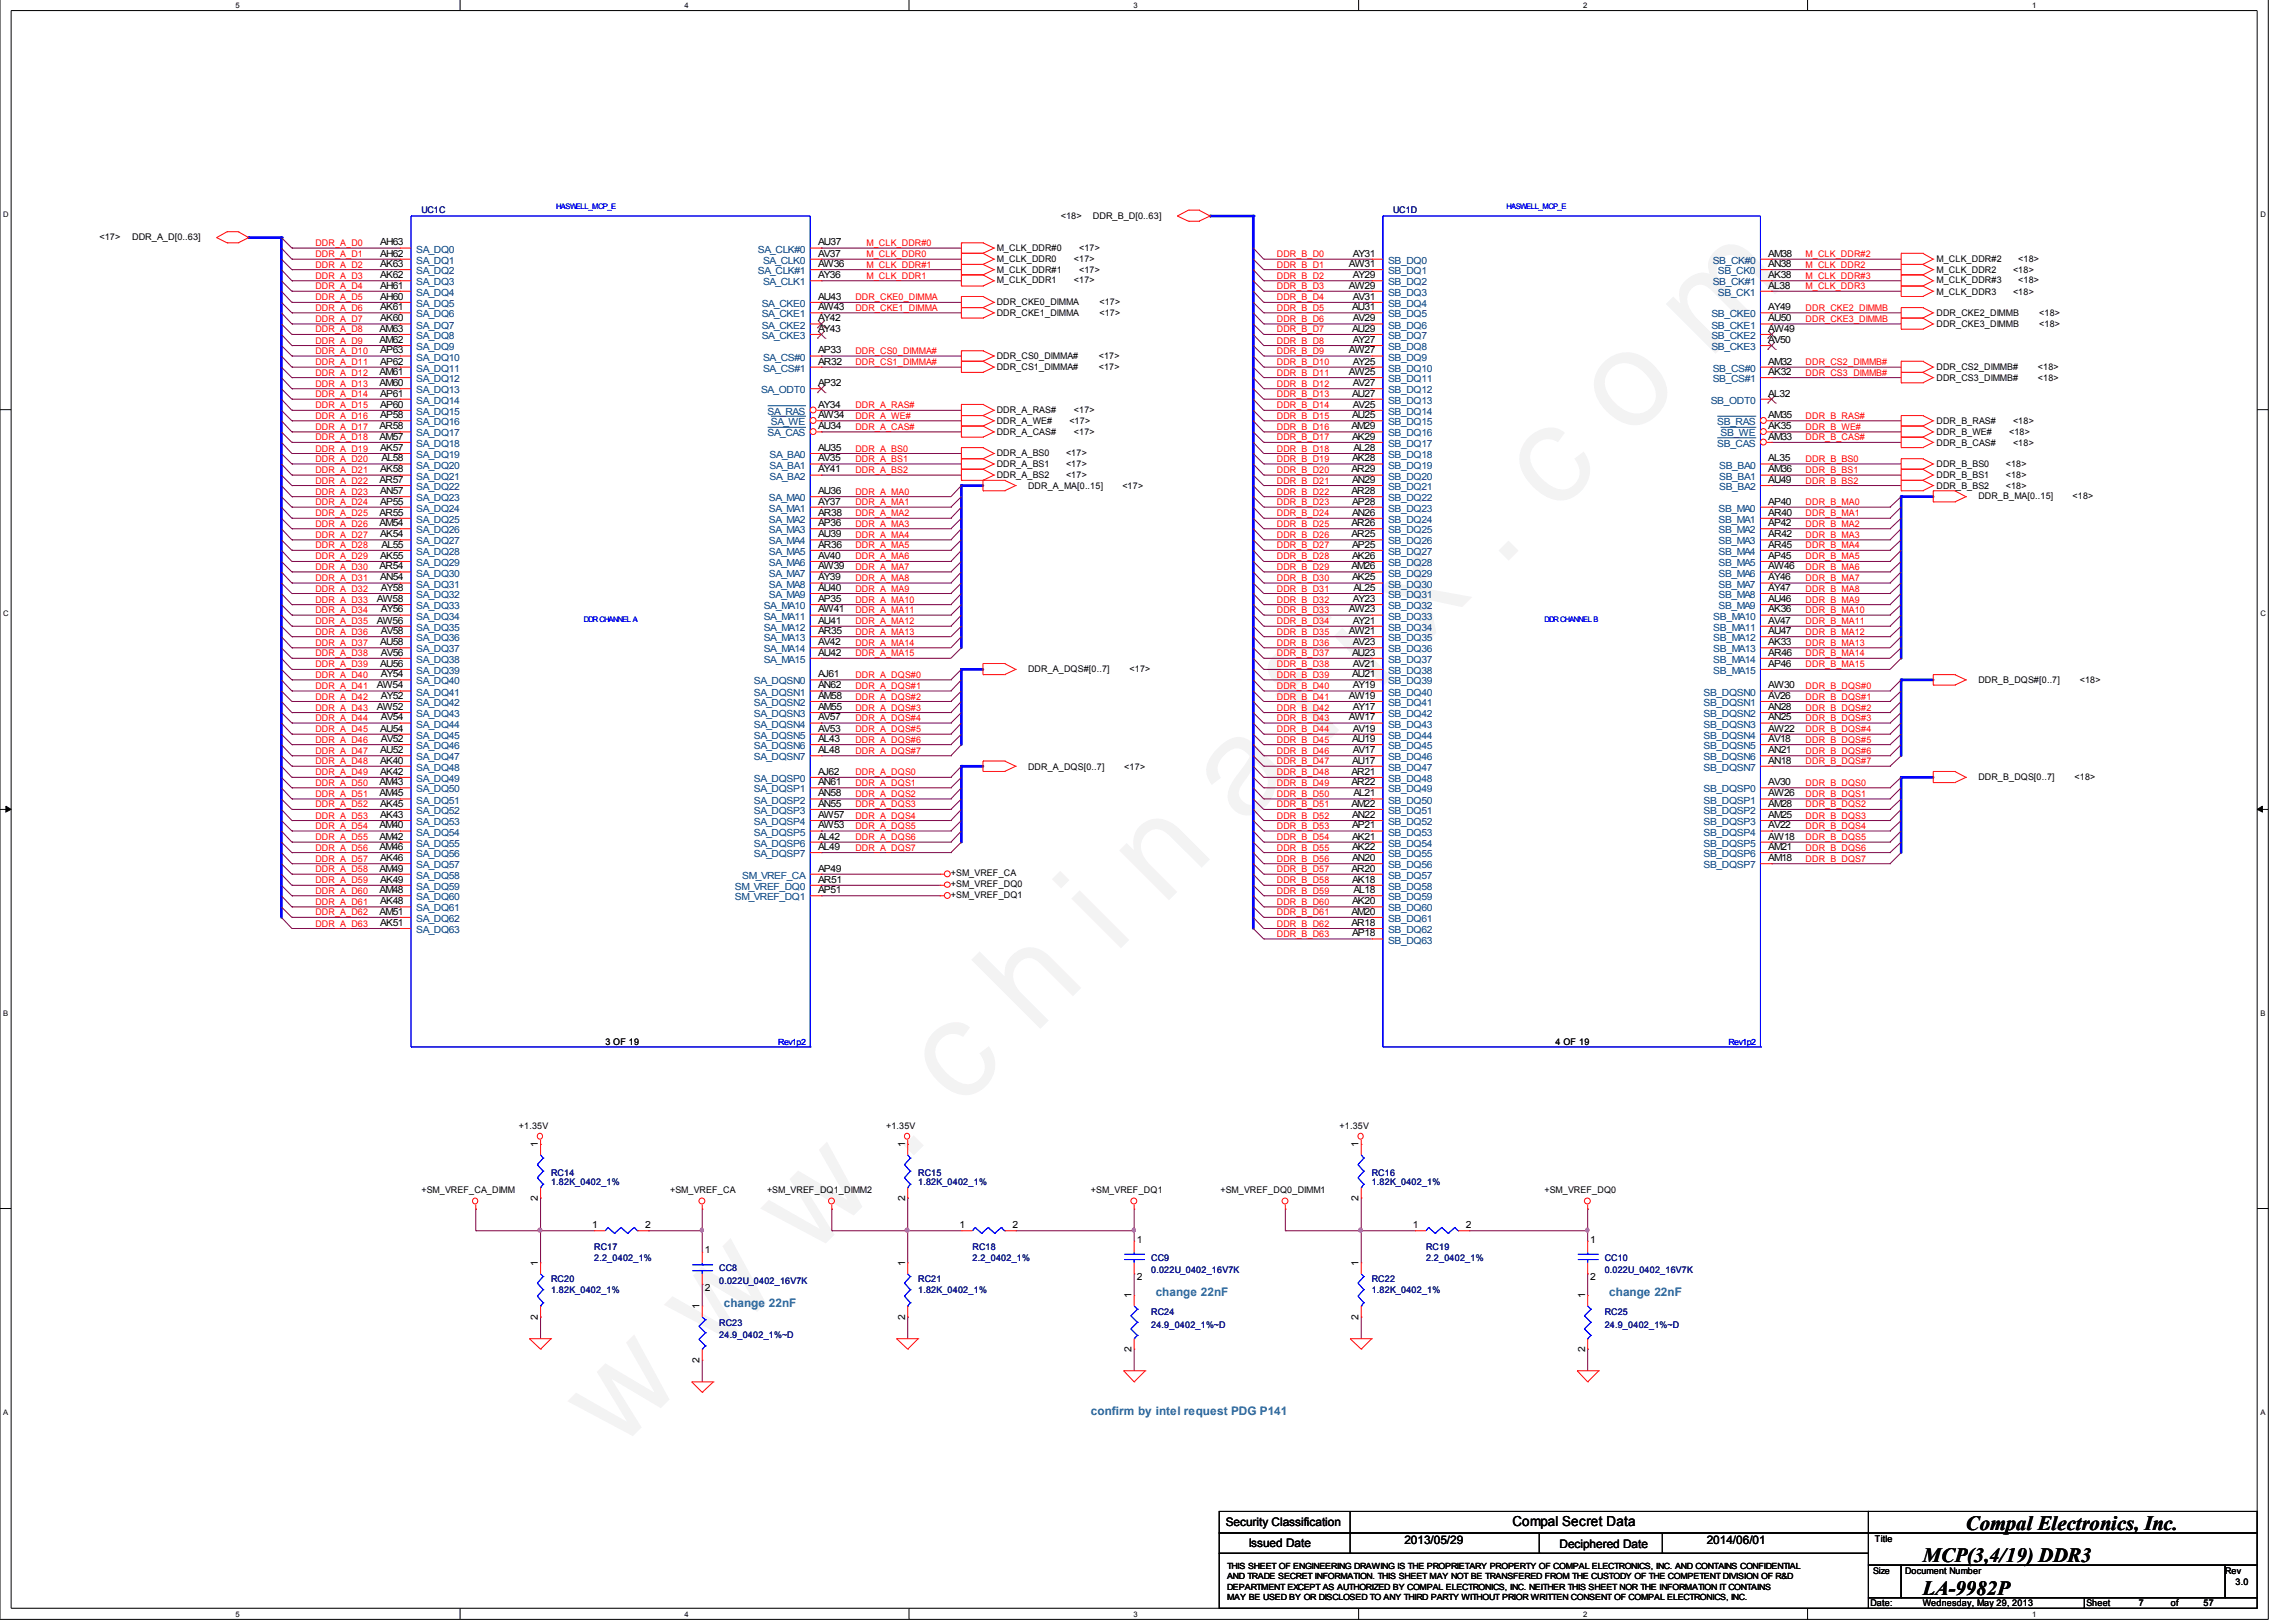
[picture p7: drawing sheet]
<svg xmlns="http://www.w3.org/2000/svg" width="297mm" height="210mm" viewBox="0 0 297 210" stroke-linecap="round" stroke-linejoin="round" font-family="sans-serif">
<defs><g id="words">
<text font-size="17.6" fill="#f0f" x="79.7" y="188" transform="rotate(-45 79.7 188)">w w w . c h i n a f i x . c o m</text>
<g font-size="2.6">
<text x="248.8" y="202.2">MCP(3,4/19) DDR3</text>
<text x="254.3" y="198">Compal Electronics, Inc.</text>
<text x="248.8" y="206.4">LA-9982P</text>
</g>
<text font-size="1.8" x="195.7" y="197.5">Compal Secret Data</text>
<g font-size="1.5" fill="#0080c0">
<text x="149.5" y="167.7">change 22nF</text>
<text x="208.2" y="167.7">change 22nF</text>
<text x="93.6" y="169.1">change 22nF</text>
<text x="141.1" y="183.1">confirm by intel request PDG P141</text>
</g>
<g font-size="1.5">
<text x="158.6" y="197.5">Security Classification</text>
<text x="161.5" y="200.2">Issued Date</text>
<text x="181.7" y="199.8">2013/05/29</text>
<text x="201.8" y="200.3">Deciphered Date</text>
<text x="220.8" y="199.8">2014/06/01</text>
</g>
<g font-size="1.3">
<text x="49.2" y="31.8">AH63</text>
<text x="49.2" y="33.2">AH62</text>
<text x="49.2" y="34.6">AK63</text>
<text x="49.2" y="36">AK62</text>
<text x="105.8" y="34.6">AW36</text>
<text x="105.8" y="31.8">AU37</text>
<text x="105.8" y="36">AY36</text>
<text x="105.8" y="33.2">AV37</text>
<text x="174.5" y="34.6">AW31</text>
<text x="175" y="33.2">AY31</text>
<text x="175" y="36">AY29</text>
<text x="228.8" y="36">AK38</text>
<text x="228.8" y="33.2">AM38</text>
<text x="228.8" y="34.6">AN38</text>
<text x="49.2" y="37.4">AH61</text>
<text x="49.2" y="38.8">AH60</text>
<text x="49.2" y="40.1">AK61</text>
<text x="49.2" y="41.6">AK60</text>
<text x="105.8" y="41.6">AY42</text>
<text x="105.8" y="40.1">AW43</text>
<text x="105.8" y="38.8">AU43</text>
<text x="174.5" y="37.4">AW29</text>
<text x="174.9" y="40.1">AU31</text>
<text x="175" y="41.6">AV29</text>
<text x="175" y="38.8">AV31</text>
<text x="228.8" y="41.6">AU50</text>
<text x="228.8" y="40.1">AY49</text>
<text x="228.8" y="37.4">AL38</text>
<text x="49.1" y="42.9">AM63</text>
<text x="49.1" y="44.4">AM62</text>
<text x="49.2" y="45.7">AP63</text>
<text x="49.2" y="47.2">AP62</text>
<text x="105.8" y="42.9">AY43</text>
<text x="105.8" y="47.2">AR32</text>
<text x="105.8" y="45.7">AP33</text>
<text x="174.5" y="45.7">AW27</text>
<text x="174.9" y="42.9">AU29</text>
<text x="175" y="47.2">AY25</text>
<text x="175" y="44.4">AY27</text>
<text x="228.8" y="42.9">AW49</text>
<text x="228.8" y="44.4">AV50</text>
<text x="228.8" y="47.2">AM32</text>
<text x="49.1" y="48.5">AM61</text>
<text x="49.1" y="50">AM60</text>
<text x="49.2" y="51.3">AP61</text>
<text x="49.2" y="52.8">AP60</text>
<text x="105.8" y="50">AP32</text>
<text x="105.8" y="52.8">AY34</text>
<text x="174.5" y="48.5">AW25</text>
<text x="174.9" y="51.3">AU27</text>
<text x="175" y="52.8">AV25</text>
<text x="175" y="50">AV27</text>
<text x="228.8" y="51.3">AL32</text>
<text x="228.8" y="48.5">AK32</text>
<text x="49.1" y="55.6">AR58</text>
<text x="49.1" y="56.9">AM57</text>
<text x="49.2" y="54.1">AP58</text>
<text x="49.2" y="58.3">AK57</text>
<text x="49.4" y="59.7">AL58</text>
<text x="105.8" y="58.3">AU35</text>
<text x="105.8" y="59.7">AV35</text>
<text x="105.8" y="55.6">AU34</text>
<text x="105.8" y="54.1">AW34</text>
<text x="174.8" y="55.6">AM29</text>
<text x="174.9" y="54.1">AU25</text>
<text x="174.9" y="56.9">AK29</text>
<text x="174.9" y="59.7">AK28</text>
<text x="175.1" y="58.3">AL28</text>
<text x="228.8" y="59.7">AL35</text>
<text x="228.8" y="55.6">AK35</text>
<text x="228.8" y="56.9">AM33</text>
<text x="228.8" y="54.1">AM35</text>
<text x="49.1" y="62.5">AR57</text>
<text x="49.2" y="61.1">AK58</text>
<text x="49.2" y="63.9">AN57</text>
<text x="49.2" y="65.3">AP55</text>
<text x="105.8" y="61.1">AY41</text>
<text x="105.8" y="65.3">AY37</text>
<text x="105.8" y="63.9">AU36</text>
<text x="174.8" y="61.1">AR29</text>
<text x="174.8" y="63.9">AR28</text>
<text x="174.9" y="62.5">AN29</text>
<text x="174.9" y="65.3">AP28</text>
<text x="228.8" y="65.3">AP40</text>
<text x="228.8" y="62.5">AU49</text>
<text x="228.8" y="61.1">AM36</text>
<text x="49.1" y="66.7">AR55</text>
<text x="49.1" y="68.1">AM54</text>
<text x="49.2" y="69.5">AK54</text>
<text x="49.4" y="70.9">AL55</text>
<text x="105.8" y="66.7">AR38</text>
<text x="105.8" y="68.1">AP36</text>
<text x="105.8" y="69.5">AU39</text>
<text x="105.8" y="70.9">AR36</text>
<text x="174.8" y="69.5">AR25</text>
<text x="174.8" y="68.1">AR26</text>
<text x="174.9" y="70.9">AP25</text>
<text x="174.9" y="66.7">AN26</text>
<text x="228.8" y="70.9">AR45</text>
<text x="228.8" y="69.5">AR42</text>
<text x="228.8" y="68.1">AP42</text>
<text x="228.8" y="66.7">AR40</text>
<text x="48.8" y="77.9">AW58</text>
<text x="49.1" y="73.7">AR54</text>
<text x="49.2" y="72.3">AK55</text>
<text x="49.2" y="75.1">AN54</text>
<text x="49.3" y="76.5">AY58</text>
<text x="105.8" y="77.9">AP35</text>
<text x="105.8" y="73.7">AW39</text>
<text x="105.8" y="72.3">AV40</text>
<text x="105.8" y="76.5">AU40</text>
<text x="105.8" y="75.1">AY39</text>
<text x="174.8" y="73.7">AM26</text>
<text x="174.9" y="75.1">AK25</text>
<text x="174.9" y="72.3">AK26</text>
<text x="175" y="77.9">AY23</text>
<text x="175.1" y="76.5">AL25</text>
<text x="228.8" y="77.9">AU46</text>
<text x="228.8" y="76.5">AY47</text>
<text x="228.8" y="72.3">AP45</text>
<text x="228.8" y="73.7">AW46</text>
<text x="228.8" y="75.1">AY46</text>
<text x="48.8" y="80.7">AW56</text>
<text x="49.2" y="83.5">AU58</text>
<text x="49.3" y="79.3">AY56</text>
<text x="49.3" y="82.1">AV58</text>
<text x="105.8" y="79.3">AW41</text>
<text x="105.8" y="80.7">AU41</text>
<text x="105.8" y="83.5">AV42</text>
<text x="105.8" y="82.1">AR35</text>
<text x="174.5" y="82.1">AW21</text>
<text x="174.5" y="79.3">AW23</text>
<text x="175" y="83.5">AV23</text>
<text x="175" y="80.7">AY21</text>
<text x="228.8" y="83.5">AK33</text>
<text x="228.8" y="79.3">AK36</text>
<text x="228.8" y="80.7">AV47</text>
<text x="228.8" y="82.1">AU47</text>
<text x="48.8" y="89.1">AW54</text>
<text x="49.2" y="86.3">AU56</text>
<text x="49.3" y="84.9">AV56</text>
<text x="49.3" y="87.6">AY54</text>
<text x="105.8" y="87.6">AJ61</text>
<text x="105.8" y="89.1">AN62</text>
<text x="105.8" y="84.9">AU42</text>
<text x="174.9" y="84.9">AU23</text>
<text x="174.9" y="87.6">AU21</text>
<text x="175" y="89.1">AY19</text>
<text x="175" y="86.3">AV21</text>
<text x="228.8" y="89.1">AW30</text>
<text x="228.8" y="84.9">AR46</text>
<text x="228.8" y="86.3">AP46</text>
<text x="48.8" y="91.9">AW52</text>
<text x="49.2" y="94.7">AU54</text>
<text x="49.3" y="90.4">AY52</text>
<text x="49.3" y="93.2">AV54</text>
<text x="105.8" y="90.4">AM58</text>
<text x="105.8" y="91.9">AM55</text>
<text x="105.8" y="94.7">AV53</text>
<text x="105.8" y="93.2">AV57</text>
<text x="174.5" y="90.4">AW19</text>
<text x="174.5" y="93.2">AW17</text>
<text x="175" y="91.9">AY17</text>
<text x="175" y="94.7">AV19</text>
<text x="228.8" y="91.9">AN28</text>
<text x="228.8" y="93.2">AN25</text>
<text x="228.8" y="94.7">AW22</text>
<text x="228.8" y="90.4">AV26</text>
<text x="49.1" y="101.6">AM43</text>
<text x="49.2" y="97.5">AU52</text>
<text x="49.2" y="98.8">AK40</text>
<text x="49.2" y="100.3">AK42</text>
<text x="49.3" y="96">AV52</text>
<text x="105.8" y="97.5">AL48</text>
<text x="105.8" y="96">AL43</text>
<text x="105.8" y="101.6">AN61</text>
<text x="105.8" y="100.3">AJ62</text>
<text x="174.8" y="100.3">AR21</text>
<text x="174.8" y="101.6">AR22</text>
<text x="174.9" y="98.8">AU17</text>
<text x="174.9" y="96">AU19</text>
<text x="175" y="97.5">AV17</text>
<text x="228.8" y="98.8">AN18</text>
<text x="228.8" y="101.6">AV30</text>
<text x="228.8" y="97.5">AN21</text>
<text x="228.8" y="96">AV18</text>
<text x="49.1" y="103.1">AM45</text>
<text x="49.1" y="107.2">AM40</text>
<text x="49.2" y="104.4">AK45</text>
<text x="49.2" y="105.8">AK43</text>
<text x="105.8" y="105.8">AW57</text>
<text x="105.8" y="104.4">AN55</text>
<text x="105.8" y="103.1">AN58</text>
<text x="105.8" y="107.2">AW53</text>
<text x="174.8" y="104.4">AM22</text>
<text x="174.9" y="105.8">AN22</text>
<text x="174.9" y="107.2">AP21</text>
<text x="175.1" y="103.1">AL21</text>
<text x="228.8" y="107.2">AV22</text>
<text x="228.8" y="105.8">AM25</text>
<text x="228.8" y="104.4">AM28</text>
<text x="228.8" y="103.1">AW26</text>
<text x="49.1" y="108.6">AM42</text>
<text x="49.1" y="110">AM46</text>
<text x="49.1" y="112.8">AM49</text>
<text x="49.2" y="111.4">AK46</text>
<text x="105.8" y="108.6">AL42</text>
<text x="105.8" y="110">AL49</text>
<text x="105.8" y="112.8">AP49</text>
<text x="174.8" y="112.8">AR20</text>
<text x="174.9" y="111.4">AN20</text>
<text x="174.9" y="108.6">AK21</text>
<text x="174.9" y="110">AK22</text>
<text x="228.8" y="108.6">AW18</text>
<text x="228.8" y="110">AM21</text>
<text x="228.8" y="111.4">AM18</text>
<text x="49.1" y="115.6">AM48</text>
<text x="49.1" y="118.4">AM51</text>
<text x="49.2" y="114.2">AK49</text>
<text x="49.2" y="117">AK48</text>
<text x="49.2" y="119.8">AK51</text>
<text x="105.8" y="115.6">AP51</text>
<text x="105.8" y="114.2">AR51</text>
<text x="174.8" y="118.4">AM20</text>
<text x="174.8" y="119.8">AR18</text>
<text x="174.9" y="114.2">AK18</text>
<text x="174.9" y="117">AK20</text>
<text x="175.1" y="115.6">AL18</text>
<text x="174.9" y="121.2">AP18</text>
<text x="69.6" y="148.4" transform="rotate(-90 69.6 148.4)">1</text>
<text x="117.1" y="148.4" transform="rotate(-90 117.1 148.4)">1</text>
<text x="175.8" y="148.4" transform="rotate(-90 175.8 148.4)">1</text>
<text x="69.6" y="155.5" transform="rotate(-90 69.6 155.5)">2</text>
<text x="117.1" y="155.5" transform="rotate(-90 117.1 155.5)">2</text>
<text x="175.8" y="155.5" transform="rotate(-90 175.8 155.5)">2</text>
<text x="76.6" y="158.9">1</text>
<text x="83.5" y="158.9">2</text>
<text x="124.1" y="158.9">1</text>
<text x="131" y="158.9">2</text>
<text x="147.1" y="160.8">1</text>
<text x="182.8" y="158.9">1</text>
<text x="189.7" y="158.9">2</text>
<text x="205.7" y="160.8">1</text>
<text x="69.6" y="163.8" transform="rotate(-90 69.6 163.8)">1</text>
<text x="91.2" y="162.2">1</text>
<text x="91.2" y="167.1">2</text>
<text x="117.1" y="163.8" transform="rotate(-90 117.1 163.8)">1</text>
<text x="146.4" y="168" transform="rotate(-90 146.4 168)">1</text>
<text x="147.1" y="165.6">2</text>
<text x="175.8" y="163.8" transform="rotate(-90 175.8 163.8)">1</text>
<text x="205.1" y="168" transform="rotate(-90 205.1 168)">1</text>
<text x="205.7" y="165.6">2</text>
<text x="69.6" y="170.8" transform="rotate(-90 69.6 170.8)">2</text>
<text x="90.5" y="169.4" transform="rotate(-90 90.5 169.4)">1</text>
<text x="117.1" y="170.8" transform="rotate(-90 117.1 170.8)">2</text>
<text x="175.8" y="170.8" transform="rotate(-90 175.8 170.8)">2</text>
<text x="90.5" y="176.4" transform="rotate(-90 90.5 176.4)">2</text>
<text x="146.4" y="175" transform="rotate(-90 146.4 175)">2</text>
<text x="205.1" y="175" transform="rotate(-90 205.1 175)">2</text>
</g>
<g font-size="1.3" fill="#004080">
<text x="53.8" y="32.7">SA_DQ0</text>
<text x="53.8" y="34.1">SA_DQ1</text>
<text x="53.8" y="35.5">SA_DQ2</text>
<text x="98" y="35.5">SA_CLK#1</text>
<text x="98" y="32.7">SA_CLK#0</text>
<text x="98.7" y="34.1">SA_CLK0</text>
<text x="179.6" y="34.1">SB_DQ0</text>
<text x="179.6" y="35.5">SB_DQ1</text>
<text x="221.6" y="34.1">SB_CK#0</text>
<text x="222.2" y="35.5">SB_CK0</text>
<text x="53.8" y="36.9">SA_DQ3</text>
<text x="53.8" y="38.3">SA_DQ4</text>
<text x="53.8" y="39.7">SA_DQ5</text>
<text x="53.8" y="41.1">SA_DQ6</text>
<text x="98.6" y="41.1">SA_CKE1</text>
<text x="98.6" y="39.7">SA_CKE0</text>
<text x="98.7" y="36.9">SA_CLK1</text>
<text x="179.6" y="41.1">SB_DQ5</text>
<text x="179.6" y="36.9">SB_DQ2</text>
<text x="179.6" y="38.3">SB_DQ3</text>
<text x="179.6" y="39.7">SB_DQ4</text>
<text x="221.4" y="41.1">SB_CKE0</text>
<text x="221.6" y="36.9">SB_CK#1</text>
<text x="222.2" y="38.3">SB_CK1</text>
<text x="53.8" y="42.5">SA_DQ7</text>
<text x="53.8" y="43.9">SA_DQ8</text>
<text x="53.8" y="45.3">SA_DQ9</text>
<text x="53.8" y="46.7">SA_DQ10</text>
<text x="98.6" y="42.5">SA_CKE2</text>
<text x="98.6" y="43.9">SA_CKE3</text>
<text x="98.7" y="46.7">SA_CS#0</text>
<text x="179.6" y="42.5">SB_DQ6</text>
<text x="179.6" y="43.9">SB_DQ7</text>
<text x="179.6" y="45.3">SB_DQ8</text>
<text x="179.6" y="46.7">SB_DQ9</text>
<text x="221.4" y="42.5">SB_CKE1</text>
<text x="221.4" y="43.9">SB_CKE2</text>
<text x="221.4" y="45.3">SB_CKE3</text>
<text x="53.8" y="48.1">SA_DQ11</text>
<text x="53.8" y="49.5">SA_DQ12</text>
<text x="53.8" y="50.9">SA_DQ13</text>
<text x="53.8" y="52.3">SA_DQ14</text>
<text x="53.8" y="53.7">SA_DQ15</text>
<text x="98.5" y="50.9">SA_ODT0</text>
<text x="98.7" y="48.1">SA_CS#1</text>
<text x="99.3" y="53.7">SA_RAS</text>
<text x="179.6" y="48.1">SB_DQ10</text>
<text x="179.6" y="49.5">SB_DQ11</text>
<text x="179.6" y="52.3">SB_DQ13</text>
<text x="179.6" y="53.7">SB_DQ14</text>
<text x="179.6" y="50.9">SB_DQ12</text>
<text x="221.3" y="52.3">SB_ODT0</text>
<text x="221.6" y="49.5">SB_CS#1</text>
<text x="221.6" y="48.1">SB_CS#0</text>
<text x="53.8" y="55">SA_DQ16</text>
<text x="53.8" y="56.5">SA_DQ17</text>
<text x="53.8" y="57.8">SA_DQ18</text>
<text x="53.8" y="59.3">SA_DQ19</text>
<text x="99.3" y="56.5">SA_CAS</text>
<text x="99.6" y="59.3">SA_BA0</text>
<text x="99.7" y="55">SA_WE</text>
<text x="179.6" y="55">SB_DQ15</text>
<text x="179.6" y="56.5">SB_DQ16</text>
<text x="179.6" y="57.8">SB_DQ17</text>
<text x="179.6" y="59.3">SB_DQ18</text>
<text x="222.2" y="57.8">SB_CAS</text>
<text x="222.2" y="55">SB_RAS</text>
<text x="222.6" y="56.5">SB_WE</text>
<text x="53.8" y="60.6">SA_DQ20</text>
<text x="53.8" y="62.1">SA_DQ21</text>
<text x="53.8" y="63.4">SA_DQ22</text>
<text x="53.8" y="64.9">SA_DQ23</text>
<text x="99.5" y="64.9">SA_MA0</text>
<text x="99.6" y="60.6">SA_BA1</text>
<text x="99.6" y="62.1">SA_BA2</text>
<text x="179.6" y="62.1">SB_DQ20</text>
<text x="179.6" y="63.4">SB_DQ21</text>
<text x="179.6" y="64.9">SB_DQ22</text>
<text x="179.6" y="60.6">SB_DQ19</text>
<text x="222.4" y="63.4">SB_BA2</text>
<text x="222.4" y="60.6">SB_BA0</text>
<text x="222.4" y="62.1">SB_BA1</text>
<text x="53.8" y="67.7">SA_DQ25</text>
<text x="53.8" y="71.8">SA_DQ28</text>
<text x="53.8" y="66.2">SA_DQ24</text>
<text x="53.8" y="70.5">SA_DQ27</text>
<text x="53.8" y="69">SA_DQ26</text>
<text x="99.5" y="66.2">SA_MA1</text>
<text x="99.5" y="67.7">SA_MA2</text>
<text x="99.5" y="69">SA_MA3</text>
<text x="99.5" y="70.5">SA_MA4</text>
<text x="99.5" y="71.8">SA_MA5</text>
<text x="179.6" y="70.5">SB_DQ26</text>
<text x="179.6" y="69">SB_DQ25</text>
<text x="179.6" y="71.8">SB_DQ27</text>
<text x="179.6" y="66.2">SB_DQ23</text>
<text x="179.6" y="67.7">SB_DQ24</text>
<text x="222.3" y="71.8">SB_MA4</text>
<text x="222.3" y="70.5">SB_MA3</text>
<text x="222.3" y="69">SB_MA2</text>
<text x="222.3" y="66.2">SB_MA0</text>
<text x="222.3" y="67.7">SB_MA1</text>
<text x="53.8" y="73.3">SA_DQ29</text>
<text x="53.8" y="74.6">SA_DQ30</text>
<text x="53.8" y="76">SA_DQ31</text>
<text x="53.8" y="77.4">SA_DQ32</text>
<text x="99.5" y="74.6">SA_MA7</text>
<text x="99.5" y="73.3">SA_MA6</text>
<text x="99.5" y="77.4">SA_MA9</text>
<text x="99.5" y="76">SA_MA8</text>
<text x="179.6" y="77.4">SB_DQ31</text>
<text x="179.6" y="76">SB_DQ30</text>
<text x="179.6" y="73.3">SB_DQ28</text>
<text x="179.6" y="74.6">SB_DQ29</text>
<text x="222.3" y="77.4">SB_MA8</text>
<text x="222.3" y="73.3">SB_MA5</text>
<text x="222.3" y="74.6">SB_MA6</text>
<text x="222.3" y="76">SB_MA7</text>
<text x="53.8" y="78.8">SA_DQ33</text>
<text x="53.8" y="80.2">SA_DQ34</text>
<text x="53.8" y="81.6">SA_DQ35</text>
<text x="53.8" y="83">SA_DQ36</text>
<text x="98.8" y="80.2">SA_MA11</text>
<text x="98.8" y="81.6">SA_MA12</text>
<text x="98.8" y="78.8">SA_MA10</text>
<text x="98.8" y="83">SA_MA13</text>
<text x="179.6" y="83">SB_DQ35</text>
<text x="179.6" y="78.8">SB_DQ32</text>
<text x="179.6" y="80.2">SB_DQ33</text>
<text x="179.6" y="81.6">SB_DQ34</text>
<text x="221.7" y="80.2">SB_MA10</text>
<text x="221.7" y="81.6">SB_MA11</text>
<text x="221.7" y="83">SB_MA12</text>
<text x="222.3" y="78.8">SB_MA9</text>
<text x="53.8" y="84.4">SA_DQ37</text>
<text x="53.8" y="85.8">SA_DQ38</text>
<text x="53.8" y="87.2">SA_DQ39</text>
<text x="53.8" y="88.6">SA_DQ40</text>
<text x="97.5" y="88.6">SA_DQSN0</text>
<text x="98.8" y="84.4">SA_MA14</text>
<text x="98.8" y="85.8">SA_MA15</text>
<text x="179.6" y="84.4">SB_DQ36</text>
<text x="179.6" y="85.8">SB_DQ37</text>
<text x="179.6" y="87.2">SB_DQ38</text>
<text x="179.6" y="88.6">SB_DQ39</text>
<text x="221.7" y="85.8">SB_MA14</text>
<text x="221.7" y="87.2">SB_MA15</text>
<text x="221.7" y="84.4">SB_MA13</text>
<text x="53.8" y="90">SA_DQ41</text>
<text x="53.8" y="91.4">SA_DQ42</text>
<text x="53.8" y="92.8">SA_DQ43</text>
<text x="53.8" y="94.2">SA_DQ44</text>
<text x="53.8" y="95.6">SA_DQ45</text>
<text x="97.5" y="91.4">SA_DQSN2</text>
<text x="97.5" y="90">SA_DQSN1</text>
<text x="97.5" y="92.8">SA_DQSN3</text>
<text x="97.5" y="95.6">SA_DQSN5</text>
<text x="97.5" y="94.2">SA_DQSN4</text>
<text x="179.6" y="91.4">SB_DQ41</text>
<text x="179.6" y="92.8">SB_DQ42</text>
<text x="179.6" y="94.2">SB_DQ43</text>
<text x="179.6" y="95.6">SB_DQ44</text>
<text x="179.6" y="90">SB_DQ40</text>
<text x="220.4" y="92.8">SB_DQSN2</text>
<text x="220.4" y="94.2">SB_DQSN3</text>
<text x="220.4" y="95.6">SB_DQSN4</text>
<text x="220.4" y="91.4">SB_DQSN1</text>
<text x="220.4" y="90">SB_DQSN0</text>
<text x="53.8" y="97">SA_DQ46</text>
<text x="53.8" y="98.4">SA_DQ47</text>
<text x="53.8" y="99.8">SA_DQ48</text>
<text x="53.8" y="101.2">SA_DQ49</text>
<text x="97.5" y="98.4">SA_DQSN7</text>
<text x="97.5" y="97">SA_DQSN6</text>
<text x="97.5" y="101.2">SA_DQSP0</text>
<text x="179.6" y="98.4">SB_DQ46</text>
<text x="179.6" y="99.8">SB_DQ47</text>
<text x="179.6" y="101.2">SB_DQ48</text>
<text x="179.6" y="97">SB_DQ45</text>
<text x="220.4" y="99.8">SB_DQSN7</text>
<text x="220.4" y="98.4">SB_DQSN6</text>
<text x="220.4" y="97">SB_DQSN5</text>
<text x="53.8" y="102.5">SA_DQ50</text>
<text x="53.8" y="104">SA_DQ51</text>
<text x="53.8" y="105.3">SA_DQ52</text>
<text x="53.8" y="106.8">SA_DQ53</text>
<text x="97.5" y="102.5">SA_DQSP1</text>
<text x="97.5" y="106.8">SA_DQSP4</text>
<text x="97.5" y="105.3">SA_DQSP3</text>
<text x="97.5" y="104">SA_DQSP2</text>
<text x="179.6" y="105.3">SB_DQ51</text>
<text x="179.6" y="106.8">SB_DQ52</text>
<text x="179.6" y="102.5">SB_DQ49</text>
<text x="179.6" y="104">SB_DQ50</text>
<text x="220.4" y="106.8">SB_DQSP3</text>
<text x="220.4" y="105.3">SB_DQSP2</text>
<text x="220.4" y="102.5">SB_DQSP0</text>
<text x="220.4" y="104">SB_DQSP1</text>
<text x="53.8" y="108.1">SA_DQ54</text>
<text x="53.8" y="109.6">SA_DQ55</text>
<text x="53.8" y="110.9">SA_DQ56</text>
<text x="53.8" y="112.4">SA_DQ57</text>
<text x="53.8" y="113.7">SA_DQ58</text>
<text x="96" y="113.7">SM_VREF_CA</text>
<text x="97.5" y="109.6">SA_DQSP6</text>
<text x="97.5" y="108.1">SA_DQSP5</text>
<text x="97.5" y="110.9">SA_DQSP7</text>
<text x="179.6" y="113.7">SB_DQ57</text>
<text x="179.6" y="112.4">SB_DQ56</text>
<text x="179.6" y="108.1">SB_DQ53</text>
<text x="179.6" y="109.6">SB_DQ54</text>
<text x="179.6" y="110.9">SB_DQ55</text>
<text x="220.4" y="108.1">SB_DQSP4</text>
<text x="220.4" y="109.6">SB_DQSP5</text>
<text x="220.4" y="110.9">SB_DQSP6</text>
<text x="220.4" y="112.4">SB_DQSP7</text>
<text x="53.8" y="115.2">SA_DQ59</text>
<text x="53.8" y="116.5">SA_DQ60</text>
<text x="53.8" y="118">SA_DQ61</text>
<text x="53.8" y="119.3">SA_DQ62</text>
<text x="95.1" y="116.5">SM_VREF_DQ1</text>
<text x="95.1" y="115.2">SM_VREF_DQ0</text>
<text x="179.6" y="119.3">SB_DQ61</text>
<text x="179.6" y="115.2">SB_DQ58</text>
<text x="179.6" y="116.5">SB_DQ59</text>
<text x="179.6" y="118">SB_DQ60</text>
<text x="53.8" y="120.7">SA_DQ63</text>
<text x="179.6" y="122.1">SB_DQ63</text>
<text x="179.6" y="120.7">SB_DQ62</text>
</g>
<g font-size="1.2" fill="#000080">
<text x="54.5" y="27.6">UC1C</text>
<text x="180.3" y="27.6">UC1D</text>
<text x="71.3" y="152.2">RC14</text>
<text x="71.3" y="153.3">1.82K_0402_1%</text>
<text x="118.8" y="152.2">RC15</text>
<text x="118.8" y="153.3">1.82K_0402_1%</text>
<text x="177.5" y="152.2">RC16</text>
<text x="177.5" y="153.3">1.82K_0402_1%</text>
<text x="76.9" y="161.7">RC17</text>
<text x="125.8" y="161.7">RC18</text>
<text x="184.5" y="161.7">RC19</text>
<text x="71.3" y="166">RC20</text>
<text x="71.3" y="167.3">1.82K_0402_1%</text>
<text x="76.9" y="163.2">2.2_0402_1%</text>
<text x="93" y="164.5">CC8</text>
<text x="93" y="166.2">0.022U_0402_16V7K</text>
<text x="118.8" y="166">RC21</text>
<text x="118.8" y="167.3">1.82K_0402_1%</text>
<text x="125.8" y="163.2">2.2_0402_1%</text>
<text x="148.9" y="163.2">CC9</text>
<text x="148.9" y="164.8">0.022U_0402_16V7K</text>
<text x="177.5" y="166">RC22</text>
<text x="177.5" y="167.3">1.82K_0402_1%</text>
<text x="184.5" y="163.2">2.2_0402_1%</text>
<text x="207.6" y="163.2">CC10</text>
<text x="207.6" y="164.8">0.022U_0402_16V7K</text>
<text x="93" y="171.5">RC23</text>
<text x="93" y="173.2">24.9_0402_1%~D</text>
<text x="148.9" y="170.1">RC24</text>
<text x="148.9" y="171.8">24.9_0402_1%~D</text>
<text x="207.6" y="170.1">RC25</text>
<text x="207.6" y="171.8">24.9_0402_1%~D</text>
</g>
<g font-size="1.2">
<text x="137.2" y="28.3">&lt;18&gt;</text>
<text x="141.4" y="28.3">DDR_B_D[0..63]</text>
<text x="12.9" y="31.1">&lt;17&gt;</text>
<text x="17.1" y="31.1">DDR_A_D[0..63]</text>
<text x="128.9" y="32.5">M_CLK_DDR#0</text>
<text x="128.9" y="33.9">M_CLK_DDR0</text>
<text x="128.9" y="35.3">M_CLK_DDR#1</text>
<text x="138.9" y="33.9">&lt;17&gt;</text>
<text x="139.6" y="32.5">&lt;17&gt;</text>
<text x="139.6" y="35.3">&lt;17&gt;</text>
<text x="250.5" y="33.9">M_CLK_DDR#2</text>
<text x="250.5" y="35.3">M_CLK_DDR2</text>
<text x="260.4" y="35.3">&lt;18&gt;</text>
<text x="261.1" y="33.9">&lt;18&gt;</text>
<text x="128.9" y="39.5">DDR_CKE0_DIMMA</text>
<text x="128.9" y="40.9">DDR_CKE1_DIMMA</text>
<text x="128.9" y="36.7">M_CLK_DDR1</text>
<text x="138.9" y="36.7">&lt;17&gt;</text>
<text x="142.2" y="39.5">&lt;17&gt;</text>
<text x="142.2" y="40.9">&lt;17&gt;</text>
<text x="250.5" y="36.7">M_CLK_DDR#3</text>
<text x="250.5" y="40.9">DDR_CKE2_DIMMB</text>
<text x="250.5" y="38.1">M_CLK_DDR3</text>
<text x="260.4" y="38.1">&lt;18&gt;</text>
<text x="261.1" y="36.7">&lt;18&gt;</text>
<text x="263.8" y="40.9">&lt;18&gt;</text>
<text x="128.9" y="46.5">DDR_CS0_DIMMA#</text>
<text x="128.9" y="47.9">DDR_CS1_DIMMA#</text>
<text x="142.2" y="46.5">&lt;17&gt;</text>
<text x="142.2" y="47.9">&lt;17&gt;</text>
<text x="250.5" y="47.9">DDR_CS2_DIMMB#</text>
<text x="250.5" y="42.3">DDR_CKE3_DIMMB</text>
<text x="263.7" y="47.9">&lt;18&gt;</text>
<text x="263.8" y="42.3">&lt;18&gt;</text>
<text x="128.9" y="53.4">DDR_A_RAS#</text>
<text x="138.9" y="53.4">&lt;17&gt;</text>
<text x="250.5" y="49.3">DDR_CS3_DIMMB#</text>
<text x="263.7" y="49.3">&lt;18&gt;</text>
<text x="128.9" y="54.9">DDR_A_WE#</text>
<text x="128.9" y="56.2">DDR_A_CAS#</text>
<text x="128.9" y="59">DDR_A_BS0</text>
<text x="137.9" y="59">&lt;17&gt;</text>
<text x="138.3" y="54.9">&lt;17&gt;</text>
<text x="138.9" y="56.2">&lt;17&gt;</text>
<text x="250.5" y="54.9">DDR_B_RAS#</text>
<text x="250.5" y="56.2">DDR_B_WE#</text>
<text x="250.5" y="57.7">DDR_B_CAS#</text>
<text x="259.9" y="56.2">&lt;18&gt;</text>
<text x="260.4" y="54.9">&lt;18&gt;</text>
<text x="260.4" y="57.7">&lt;18&gt;</text>
<text x="128.9" y="61.8">DDR_A_BS2</text>
<text x="128.9" y="60.5">DDR_A_BS1</text>
<text x="133" y="63.3">DDR_A_MA[0..15]</text>
<text x="137.9" y="61.8">&lt;17&gt;</text>
<text x="137.9" y="60.5">&lt;17&gt;</text>
<text x="145.2" y="63.3">&lt;17&gt;</text>
<text x="250.5" y="61.8">DDR_B_BS1</text>
<text x="250.5" y="63.3">DDR_B_BS2</text>
<text x="250.5" y="60.5">DDR_B_BS0</text>
<text x="255.9" y="64.6">DDR_B_MA[0..15]</text>
<text x="259.5" y="61.8">&lt;18&gt;</text>
<text x="259.5" y="63.3">&lt;18&gt;</text>
<text x="259.5" y="60.5">&lt;18&gt;</text>
<text x="268.1" y="64.6">&lt;18&gt;</text>
<text x="133" y="87">DDR_A_DQS#[0..7]</text>
<text x="146.1" y="87">&lt;17&gt;</text>
<text x="255.9" y="88.4">DDR_B_DQS#[0..7]</text>
<text x="269.1" y="88.4">&lt;18&gt;</text>
<text x="133" y="99.6">DDR_A_DQS[0..7]</text>
<text x="145.5" y="99.6">&lt;17&gt;</text>
<text x="255.9" y="100.9">DDR_B_DQS[0..7]</text>
<text x="268.4" y="100.9">&lt;18&gt;</text>
<text x="123" y="113.4">+SM_VREF_CA</text>
<text x="123" y="114.8">+SM_VREF_DQ0</text>
<text x="123" y="116.2">+SM_VREF_DQ1</text>
<text x="78.3" y="135.2">3 OF 19</text>
<text x="201.3" y="135.2">4 OF 19</text>
<text x="67.1" y="146.1">+1.35V</text>
<text x="114.6" y="146.1">+1.35V</text>
<text x="173.3" y="146.1">+1.35V</text>
<text x="54.5" y="154.4">+SM_VREF_CA_DIMM</text>
<text x="86.7" y="154.4">+SM_VREF_CA</text>
<text x="99.2" y="154.4">+SM_VREF_DQ1_DIMM2</text>
<text x="141.1" y="154.4">+SM_VREF_DQ1</text>
<text x="157.9" y="154.4">+SM_VREF_DQ0_DIMM1</text>
<text x="199.8" y="154.4">+SM_VREF_DQ0</text>
<text x="242.3" y="203.6">Size</text>
<text x="242.6" y="199.6">Title</text>
<text x="246.5" y="203.6">Document Number</text>
<text x="287.9" y="203.6">Rev</text>
<text x="242" y="207.9">Date:</text>
<text x="248.8" y="207.9">Wednesday, May 29, 2013</text>
<text x="269.9" y="207.9">Sheet</text>
<text x="276.7" y="207.9">7</text>
<text x="280.8" y="207.9">of</text>
<text x="285.1" y="207.9">57</text>
<text x="289.2" y="205.1">3.0</text>
</g>
<g font-size="1.2" fill="#f00">
<text x="40.8" y="31.8">DDR_A_D0</text>
<text x="40.8" y="33.3">DDR_A_D1</text>
<text x="40.8" y="34.6">DDR_A_D2</text>
<text x="112.1" y="33.3">M_CLK_DDR0</text>
<text x="112.1" y="31.8">M_CLK_DDR#0</text>
<text x="112.1" y="34.6">M_CLK_DDR#1</text>
<text x="165.2" y="34.6">DDR_B_D1</text>
<text x="165.2" y="33.3">DDR_B_D0</text>
<text x="233.6" y="33.3">M_CLK_DDR#2</text>
<text x="233.6" y="34.6">M_CLK_DDR2</text>
<text x="40.8" y="36.1">DDR_A_D3</text>
<text x="40.8" y="37.4">DDR_A_D4</text>
<text x="40.8" y="38.9">DDR_A_D5</text>
<text x="40.8" y="40.2">DDR_A_D6</text>
<text x="40.8" y="41.7">DDR_A_D7</text>
<text x="110.7" y="40.2">DDR_CKE1_DIMMA</text>
<text x="110.7" y="38.9">DDR_CKE0_DIMMA</text>
<text x="112.1" y="36.1">M_CLK_DDR1</text>
<text x="165.2" y="37.4">DDR_B_D3</text>
<text x="165.2" y="40.2">DDR_B_D5</text>
<text x="165.2" y="38.9">DDR_B_D4</text>
<text x="165.2" y="41.7">DDR_B_D6</text>
<text x="165.2" y="36.1">DDR_B_D2</text>
<text x="233.6" y="40.2">DDR_CKE2_DIMMB</text>
<text x="233.6" y="41.7">DDR_CKE3_DIMMB</text>
<text x="233.6" y="37.4">M_CLK_DDR3</text>
<text x="233.6" y="36.1">M_CLK_DDR#3</text>
<text x="40.8" y="44.5">DDR_A_D9</text>
<text x="40.8" y="43">DDR_A_D8</text>
<text x="40.8" y="45.8">DDR_A_D10</text>
<text x="40.8" y="47.3">DDR_A_D11</text>
<text x="110.7" y="47.3">DDR_CS1_DIMMA#</text>
<text x="110.7" y="45.8">DDR_CS0_DIMMA#</text>
<text x="165.2" y="44.5">DDR_B_D8</text>
<text x="165.2" y="47.3">DDR_B_D10</text>
<text x="165.2" y="43">DDR_B_D7</text>
<text x="165.2" y="45.8">DDR_B_D9</text>
<text x="233.6" y="47.3">DDR_CS2_DIMMB#</text>
<text x="40.8" y="51.4">DDR_A_D14</text>
<text x="40.8" y="50.1">DDR_A_D13</text>
<text x="40.8" y="48.6">DDR_A_D12</text>
<text x="40.8" y="52.8">DDR_A_D15</text>
<text x="110.7" y="52.8">DDR_A_RAS#</text>
<text x="165.2" y="51.4">DDR_B_D13</text>
<text x="165.2" y="52.8">DDR_B_D14</text>
<text x="165.2" y="50.1">DDR_B_D12</text>
<text x="165.2" y="48.6">DDR_B_D11</text>
<text x="233.6" y="48.6">DDR_CS3_DIMMB#</text>
<text x="40.8" y="57">DDR_A_D18</text>
<text x="40.8" y="55.6">DDR_A_D17</text>
<text x="40.8" y="54.2">DDR_A_D16</text>
<text x="40.8" y="59.8">DDR_A_D20</text>
<text x="40.8" y="58.4">DDR_A_D19</text>
<text x="110.7" y="58.4">DDR_A_BS0</text>
<text x="110.7" y="59.8">DDR_A_BS1</text>
<text x="110.7" y="54.2">DDR_A_WE#</text>
<text x="110.7" y="55.6">DDR_A_CAS#</text>
<text x="165.2" y="59.8">DDR_B_D19</text>
<text x="165.2" y="57">DDR_B_D17</text>
<text x="165.2" y="54.2">DDR_B_D15</text>
<text x="165.2" y="58.4">DDR_B_D18</text>
<text x="165.2" y="55.6">DDR_B_D16</text>
<text x="233.6" y="59.8">DDR_B_BS0</text>
<text x="233.6" y="57">DDR_B_CAS#</text>
<text x="233.6" y="54.2">DDR_B_RAS#</text>
<text x="233.6" y="55.6">DDR_B_WE#</text>
<text x="40.8" y="64">DDR_A_D23</text>
<text x="40.8" y="65.4">DDR_A_D24</text>
<text x="40.8" y="62.6">DDR_A_D22</text>
<text x="40.8" y="61.2">DDR_A_D21</text>
<text x="110.7" y="64">DDR_A_MA0</text>
<text x="110.7" y="65.4">DDR_A_MA1</text>
<text x="110.7" y="61.2">DDR_A_BS2</text>
<text x="165.2" y="62.6">DDR_B_D21</text>
<text x="165.2" y="61.2">DDR_B_D20</text>
<text x="165.2" y="64">DDR_B_D22</text>
<text x="165.2" y="65.4">DDR_B_D23</text>
<text x="233.6" y="62.6">DDR_B_BS2</text>
<text x="233.6" y="61.2">DDR_B_BS1</text>
<text x="233.6" y="65.4">DDR_B_MA0</text>
<text x="40.8" y="69.6">DDR_A_D27</text>
<text x="40.8" y="71">DDR_A_D28</text>
<text x="40.8" y="66.8">DDR_A_D25</text>
<text x="40.8" y="68.2">DDR_A_D26</text>
<text x="110.7" y="68.2">DDR_A_MA3</text>
<text x="110.7" y="66.8">DDR_A_MA2</text>
<text x="110.7" y="71">DDR_A_MA5</text>
<text x="110.7" y="69.6">DDR_A_MA4</text>
<text x="165.2" y="69.6">DDR_B_D26</text>
<text x="165.2" y="68.2">DDR_B_D25</text>
<text x="165.2" y="71">DDR_B_D27</text>
<text x="165.2" y="66.8">DDR_B_D24</text>
<text x="233.6" y="68.2">DDR_B_MA2</text>
<text x="233.6" y="66.8">DDR_B_MA1</text>
<text x="233.6" y="71">DDR_B_MA4</text>
<text x="233.6" y="69.6">DDR_B_MA3</text>
<text x="40.8" y="72.4">DDR_A_D29</text>
<text x="40.8" y="73.8">DDR_A_D30</text>
<text x="40.8" y="75.2">DDR_A_D31</text>
<text x="40.8" y="78">DDR_A_D33</text>
<text x="40.8" y="76.6">DDR_A_D32</text>
<text x="110.7" y="73.8">DDR_A_MA7</text>
<text x="110.7" y="75.2">DDR_A_MA8</text>
<text x="110.7" y="78">DDR_A_MA10</text>
<text x="110.7" y="76.6">DDR_A_MA9</text>
<text x="110.7" y="72.4">DDR_A_MA6</text>
<text x="165.2" y="73.8">DDR_B_D29</text>
<text x="165.2" y="78">DDR_B_D32</text>
<text x="165.2" y="76.6">DDR_B_D31</text>
<text x="165.2" y="75.2">DDR_B_D30</text>
<text x="165.2" y="72.4">DDR_B_D28</text>
<text x="233.6" y="78">DDR_B_MA9</text>
<text x="233.6" y="72.4">DDR_B_MA5</text>
<text x="233.6" y="75.2">DDR_B_MA7</text>
<text x="233.6" y="73.8">DDR_B_MA6</text>
<text x="233.6" y="76.6">DDR_B_MA8</text>
<text x="40.8" y="80.8">DDR_A_D35</text>
<text x="40.8" y="82.1">DDR_A_D36</text>
<text x="40.8" y="83.6">DDR_A_D37</text>
<text x="40.8" y="79.3">DDR_A_D34</text>
<text x="110.7" y="82.1">DDR_A_MA13</text>
<text x="110.7" y="83.6">DDR_A_MA14</text>
<text x="110.7" y="79.3">DDR_A_MA11</text>
<text x="110.7" y="80.8">DDR_A_MA12</text>
<text x="165.2" y="82.1">DDR_B_D35</text>
<text x="165.2" y="80.8">DDR_B_D34</text>
<text x="165.2" y="83.6">DDR_B_D36</text>
<text x="165.2" y="79.3">DDR_B_D33</text>
<text x="233.6" y="79.3">DDR_B_MA10</text>
<text x="233.6" y="83.6">DDR_B_MA13</text>
<text x="233.6" y="80.8">DDR_B_MA11</text>
<text x="233.6" y="82.1">DDR_B_MA12</text>
<text x="40.8" y="86.4">DDR_A_D39</text>
<text x="40.8" y="84.9">DDR_A_D38</text>
<text x="40.8" y="87.7">DDR_A_D40</text>
<text x="40.8" y="89.2">DDR_A_D41</text>
<text x="110.7" y="89.2">DDR_A_DQS#1</text>
<text x="110.7" y="87.7">DDR_A_DQS#0</text>
<text x="110.7" y="84.9">DDR_A_MA15</text>
<text x="165.2" y="86.4">DDR_B_D38</text>
<text x="165.2" y="89.2">DDR_B_D40</text>
<text x="165.2" y="84.9">DDR_B_D37</text>
<text x="165.2" y="87.7">DDR_B_D39</text>
<text x="233.6" y="84.9">DDR_B_MA14</text>
<text x="233.6" y="86.4">DDR_B_MA15</text>
<text x="233.6" y="89.2">DDR_B_DQS#0</text>
<text x="40.8" y="90.5">DDR_A_D42</text>
<text x="40.8" y="92">DDR_A_D43</text>
<text x="40.8" y="93.3">DDR_A_D44</text>
<text x="40.8" y="94.8">DDR_A_D45</text>
<text x="110.7" y="94.8">DDR_A_DQS#5</text>
<text x="110.7" y="90.5">DDR_A_DQS#2</text>
<text x="110.7" y="92">DDR_A_DQS#3</text>
<text x="110.7" y="93.3">DDR_A_DQS#4</text>
<text x="165.2" y="94.8">DDR_B_D44</text>
<text x="165.2" y="90.5">DDR_B_D41</text>
<text x="165.2" y="92">DDR_B_D42</text>
<text x="165.2" y="93.3">DDR_B_D43</text>
<text x="233.6" y="93.3">DDR_B_DQS#3</text>
<text x="233.6" y="90.5">DDR_B_DQS#1</text>
<text x="233.6" y="92">DDR_B_DQS#2</text>
<text x="233.6" y="94.8">DDR_B_DQS#4</text>
<text x="40.8" y="97.6">DDR_A_D47</text>
<text x="40.8" y="100.3">DDR_A_D49</text>
<text x="40.8" y="98.9">DDR_A_D48</text>
<text x="40.8" y="101.7">DDR_A_D50</text>
<text x="40.8" y="96.1">DDR_A_D46</text>
<text x="110.7" y="101.7">DDR_A_DQS1</text>
<text x="110.7" y="100.3">DDR_A_DQS0</text>
<text x="110.7" y="97.6">DDR_A_DQS#7</text>
<text x="110.7" y="96.1">DDR_A_DQS#6</text>
<text x="165.2" y="101.7">DDR_B_D49</text>
<text x="165.2" y="98.9">DDR_B_D47</text>
<text x="165.2" y="100.3">DDR_B_D48</text>
<text x="165.2" y="97.6">DDR_B_D46</text>
<text x="165.2" y="96.1">DDR_B_D45</text>
<text x="233.6" y="101.7">DDR_B_DQS0</text>
<text x="233.6" y="97.6">DDR_B_DQS#6</text>
<text x="233.6" y="96.1">DDR_B_DQS#5</text>
<text x="233.6" y="98.9">DDR_B_DQS#7</text>
<text x="40.8" y="105.9">DDR_A_D53</text>
<text x="40.8" y="107.3">DDR_A_D54</text>
<text x="40.8" y="103.1">DDR_A_D51</text>
<text x="40.8" y="104.5">DDR_A_D52</text>
<text x="110.7" y="103.1">DDR_A_DQS2</text>
<text x="110.7" y="107.3">DDR_A_DQS5</text>
<text x="110.7" y="104.5">DDR_A_DQS3</text>
<text x="110.7" y="105.9">DDR_A_DQS4</text>
<text x="165.2" y="103.1">DDR_B_D50</text>
<text x="165.2" y="105.9">DDR_B_D52</text>
<text x="165.2" y="104.5">DDR_B_D51</text>
<text x="165.2" y="107.3">DDR_B_D53</text>
<text x="233.6" y="105.9">DDR_B_DQS3</text>
<text x="233.6" y="104.5">DDR_B_DQS2</text>
<text x="233.6" y="107.3">DDR_B_DQS4</text>
<text x="233.6" y="103.1">DDR_B_DQS1</text>
<text x="40.8" y="110.1">DDR_A_D56</text>
<text x="40.8" y="111.5">DDR_A_D57</text>
<text x="40.8" y="112.9">DDR_A_D58</text>
<text x="40.8" y="108.7">DDR_A_D55</text>
<text x="110.7" y="110.1">DDR_A_DQS7</text>
<text x="110.7" y="108.7">DDR_A_DQS6</text>
<text x="165.2" y="110.1">DDR_B_D55</text>
<text x="165.2" y="111.5">DDR_B_D56</text>
<text x="165.2" y="112.9">DDR_B_D57</text>
<text x="165.2" y="108.7">DDR_B_D54</text>
<text x="233.6" y="111.5">DDR_B_DQS7</text>
<text x="233.6" y="108.7">DDR_B_DQS5</text>
<text x="233.6" y="110.1">DDR_B_DQS6</text>
<text x="40.8" y="117.1">DDR_A_D61</text>
<text x="40.8" y="114.3">DDR_A_D59</text>
<text x="40.8" y="118.5">DDR_A_D62</text>
<text x="40.8" y="119.9">DDR_A_D63</text>
<text x="40.8" y="115.7">DDR_A_D60</text>
<text x="165.2" y="115.7">DDR_B_D59</text>
<text x="165.2" y="119.9">DDR_B_D62</text>
<text x="165.2" y="117.1">DDR_B_D60</text>
<text x="165.2" y="114.3">DDR_B_D58</text>
<text x="165.2" y="118.5">DDR_B_D61</text>
<text x="165.2" y="121.3">DDR_B_D63</text>
</g>
<g font-size="1.1" fill="#00f">
<text x="100.7" y="135.2">Rev1p2</text>
<text x="223.6" y="135.2">Rev1p2</text>
</g>
<g font-size="1.1">
<text x="158.7" y="203">THIS SHEET OF ENGINEERING DRAWING IS THE PROPRIETARY PROPERTY OF COMPAL ELECTRONICS, INC. AND CONTAINS CONFIDENTIAL</text>
<text x="158.7" y="204.4">AND TRADE SECRET INFORMATION. THIS SHEET MAY NOT BE TRANSFERED FROM THE CUSTODY OF THE COMPETENT DIVISION OF R&amp;D</text>
<text x="158.7" y="205.8">DEPARTMENT EXCEPT AS AUTHORIZED BY COMPAL ELECTRONICS, INC. NEITHER THIS SHEET NOR THE INFORMATION IT CONTAINS</text>
<text x="158.7" y="207.1">MAY BE USED BY OR DISCLOSED TO ANY THIRD PARTY WITHOUT PRIOR WRITTEN CONSENT OF COMPAL ELECTRONICS, INC.</text>
</g>
<g font-size="1">
<text x="30.5" y="1">5</text>
<text x="88.6" y="1">4</text>
<text x="146.6" y="1">3</text>
<text x="204.8" y="1">2</text>
<text x="262.9" y="1">1</text>
<text x=".4" y="28">D</text>
<text x="292.4" y="28">D</text>
<text x=".4" y="79.7">C</text>
<text x="292.4" y="79.7">C</text>
<text x=".4" y="131.4">B</text>
<text x="292.4" y="131.4">B</text>
<text x=".4" y="183.1">A</text>
<text x="292.4" y="183.1">A</text>
<text x="30.5" y="209.2">5</text>
<text x="88.6" y="209.2">4</text>
<text x="146.6" y="209.2">3</text>
<text x="204.8" y="209.2">2</text>
<text x="262.9" y="209.2">1</text>
</g>
<g font-size="1" fill="#00f">
<text x="72" y="27.1">HASWELL_MCP_E</text>
<text x="194.9" y="27.1">HASWELL_MCP_E</text>
<text x="75.5" y="80.4">DDR CHANNEL A</text>
<text x="199.8" y="80.4">DDR CHANNEL B</text>
</g>
</g></defs>
<path d="M0 -.1v209.7h293.5v-209.7M1.4 1.4h290.6v206.7h-290.6z" fill="none" stroke="#000" stroke-width=".13"/>
<g fill="#fff">
<path d="M30.5 .2h.4v1h-.4z"/>
<path d="M30.5 208.4h.4v1h-.4z"/>
</g>
<path d="M59.5 -.1v1.5M59.5 208.1v1.5" fill="none" stroke="#000" stroke-width=".13"/>
<g fill="#fff">
<path d="M88.6 .2h.4v1h-.4z"/>
<path d="M88.6 208.4h.4v1h-.4z"/>
</g>
<path d="M117.6 -.1v1.5M117.6 208.1v1.5" fill="none" stroke="#000" stroke-width=".13"/>
<g fill="#fff">
<path d="M146.6 .2h.5v1h-.5z"/>
<path d="M146.6 208.4h.5v1h-.5z"/>
</g>
<path d="M175.8 -.1v1.5M175.8 208.1v1.5" fill="none" stroke="#000" stroke-width=".13"/>
<g fill="#fff">
<path d="M204.8 .2h.4v1h-.4z"/>
<path d="M204.8 208.4h.4v1h-.4z"/>
</g>
<path d="M233.8 -.1v1.5M233.8 208.1v1.5" fill="none" stroke="#000" stroke-width=".13"/>
<g fill="#fff">
<path d="M262.9 .2h.4v1h-.4z"/>
<path d="M262.9 208.4h.4v1h-.4z"/>
<path d="M.4 27.2h.5v1h-.5z"/>
<path d="M292.4 27.2h.5v1h-.5z"/>
<path d="M.4 78.8h.5v1.1h-.5z"/>
<path d="M292.4 78.8h.5v1.1h-.5z"/>
</g>
<path d="M0 53h1.4M292 53h1.5" fill="none" stroke="#000" stroke-width=".13"/>
<g fill="#fff">
<path d="M.4 130.6h.5v1h-.5z"/>
<path d="M292.4 130.6h.5v1h-.5z"/>
</g>
<path d="M0 104.7h1.4M292 104.7h1.5" fill="none" stroke="#000" stroke-width=".13"/>
<path d="M.8 104.3l.6 .4-.6 .4zM292 104.7l.7-.4v.8z" fill="#000" stroke="#000" stroke-width=".13"/>
<g fill="#fff">
<path d="M.4 182.2h.5v1h-.5z"/>
<path d="M292.4 182.2h.5v1h-.5z"/>
</g>
<path d="M0 156.4h1.4M292 156.4h1.5" fill="none" stroke="#000" stroke-width=".13"/>
<path d="M229.2 40.5h16.8M229.2 41.9h16.8M229.2 62.8h16.8M229.2 60h16.8M229.2 61.5h16.8" fill="none" stroke="#800040" stroke-width=".13"/>
<path d="M246 64.3v20.9" fill="none" stroke="#00f" stroke-width=".34"/>
<circle cx="246" cy="64.3" r=".17" fill="#00f"/>
<path d="M246 88v9.8" fill="none" stroke="#00f" stroke-width=".34"/>
<circle cx="246" cy="88" r=".17" fill="#00f"/>
<path d="M246 100.6v9.7" fill="none" stroke="#00f" stroke-width=".34"/>
<circle cx="246" cy="100.6" r=".17" fill="#00f"/>
<path d="M229.2 57.2h16.8M229.2 54.5h16.8M229.2 55.9h16.8M229.2 106.2h15.3M229.2 104.7h15.3M229.2 111.8h15.3M229.2 107.5h15.3" fill="none" stroke="#800040" stroke-width=".13"/>
<path d="M246 100.6h4.1" fill="none" stroke="#00f" stroke-width=".34"/>
<circle cx="246" cy="100.6" r=".17" fill="#00f"/>
<g fill="none" stroke="#800040" stroke-width=".13">
<path d="M229.2 37.7h16.8M229.2 36.3h16.8M229.2 33.5h16.8M229.2 34.9h16.8M229.2 79.6h15.3M229.2 78.2h15.3M229.2 103.4h15.3M229.2 109h15.3M229.2 110.3h15.3M229.2 102h15.3M61.6 156.5h.1M61.6 159.3h.1"/>
<path d="M61.6 156.5v2.8M61.6 159.3h8.3"/>
</g>
<path d="M246 64.3h4.1" fill="none" stroke="#00f" stroke-width=".34"/>
<circle cx="246" cy="64.3" r=".17" fill="#00f"/>
<g fill="none" stroke="#800040" stroke-width=".13">
<path d="M37.8 32.1h.1M37.8 33.5h.1M37.8 34.9h.1M37.8 36.3h.1M37.8 37.7h.1M37.8 39.1h.1M37.8 32.1h13.9M37.8 33.5h13.9M37.8 34.9h13.9M37.8 36.3h13.9M37.8 37.7h13.9M37.8 39.1h13.9"/>
<path d="M37.8 40.5h.1M37.8 40.5h13.9M37.8 69.9h.1M37.8 64.3h.1M37.8 72.7h.1M37.8 74h.1M37.8 65.6h.1M37.8 71.2h.1M37.8 75.5h.1M37.8 67.1h.1M37.8 78.2h.1M37.8 76.8h.1"/>
<path d="M37.8 68.4h.1M37.8 79.6h.1M37.8 72.7h13.9M37.8 75.5h13.9M37.8 68.4h13.9M37.8 65.6h13.9M37.8 74h13.9M37.8 67.1h13.9M37.8 71.2h13.9M37.8 76.8h13.9M37.8 69.9h13.9M37.8 64.3h13.9"/>
<path d="M37.8 78.2h13.9M37.8 79.6h13.9M229.2 72.7h15.3M229.2 75.5h15.3M229.2 68.4h15.3M229.2 65.6h15.3M229.2 74h15.3M229.2 67.1h15.3M229.2 71.2h15.3M229.2 76.8h15.3M229.2 69.9h15.3M37.8 81h.1"/>
<path d="M37.8 97.8h.1M37.8 90.8h.1M37.8 82.4h.1M37.8 99.2h.1M37.8 92.2h.1M37.8 83.8h.1M37.8 86.6h.1M37.8 93.6h.1M37.8 96.4h.1M37.8 85.2h.1M37.8 88h.1M37.8 95h.1"/>
<path d="M37.8 89.4h.1M37.8 85.2h13.9M37.8 83.8h13.9M37.8 81h13.9M37.8 82.4h13.9M37.8 86.6h13.9M37.8 97.8h13.9M37.8 90.8h13.9M37.8 99.2h13.9M37.8 92.2h13.9M37.8 93.6h13.9M37.8 96.4h13.9"/>
<path d="M37.8 88h13.9M37.8 95h13.9M37.8 89.4h13.9M229.2 85.2h15.3M229.2 83.8h15.3M229.2 81h15.3M229.2 82.4h15.3M229.2 86.6h15.3M37.8 110.3h.1M37.8 106.2h.1M37.8 100.6h.1M37.8 117.4h.1"/>
<path d="M37.8 111.8h.1M37.8 114.6h.1M37.8 102h.1M37.8 118.7h.1M37.8 113.1h.1M37.8 107.5h.1M37.8 103.4h.1M37.8 109h.1M37.8 104.7h.1M37.8 115.9h.1M37.8 110.3h13.9M37.8 106.2h13.9"/>
<path d="M37.8 100.6h13.9M37.8 117.4h13.9M37.8 111.8h13.9M37.8 114.6h13.9M37.8 102h13.9M37.8 118.7h13.9M37.8 113.1h13.9M37.8 107.5h13.9M37.8 103.4h13.9M37.8 109h13.9M37.8 104.7h13.9M37.8 115.9h13.9"/>
<path d="M37.8 120.2h.1M37.8 120.2h13.9"/>
</g>
<path d="M32.2 30.7h4.2" fill="none" stroke="#00f" stroke-width=".34"/>
<circle cx="32.2" cy="30.7" r=".17" fill="#00f"/>
<g fill="none" stroke="#800040" stroke-width=".13">
<path d="M37.8 44.7h.1M37.8 57.2h.1M37.8 51.7h.1M37.8 43.3h.1M37.8 55.9h.1M37.8 50.3h.1M37.8 41.9h.1M37.8 54.5h.1M37.8 48.9h.1M37.8 46.1h.1M37.8 53.1h.1M37.8 47.5h.1"/>
<path d="M37.8 58.7h.1M37.8 44.7h13.9M37.8 57.2h13.9M37.8 51.7h13.9M37.8 43.3h13.9M37.8 55.9h13.9M37.8 47.5h13.9M37.8 48.9h13.9M37.8 50.3h13.9M37.8 41.9h13.9M37.8 54.5h13.9M37.8 46.1h13.9"/>
<path d="M37.8 53.1h13.9M37.8 58.7h13.9M229.2 47.5h16.8M229.2 48.9h16.8M37.8 62.8h.1M37.8 61.5h.1M37.8 60h.1M37.8 62.8h13.9M37.8 61.5h13.9M37.8 60h13.9"/>
</g>
<path d="M246 88h4.1" fill="none" stroke="#00f" stroke-width=".34"/>
<circle cx="246" cy="88" r=".17" fill="#00f"/>
<path d="M229.2 93.6h15.3M229.2 97.8h15.3M229.2 90.8h15.3M229.2 92.2h15.3M229.2 89.4h15.3M229.2 96.4h15.3M229.2 99.2h15.3M229.2 95h15.3" fill="none" stroke="#800040" stroke-width=".13"/>
<path d="M36.4 30.7v88" fill="none" stroke="#00f" stroke-width=".34"/>
<circle cx="36.4" cy="30.7" r=".17" fill="#00f"/>
<path d="M162.1 28v92.2" fill="none" stroke="#00f" stroke-width=".34"/>
<g fill="none" stroke="#f00" stroke-width=".13">
<path d="M28 30.7l1.4 .7M28 30.7h.1M29.4 30h.1M29.4 31.4h.1M29.4 30h1.4M29.4 31.4h1.4M29.4 30l-1.4 .7M30.8 30h.1M30.8 31.4h.1M30.8 30l1.4 .7M32.2 30.7h.1M32.2 30.7l-1.4 .7"/>
<path d="M51.7 32.1h.1M51.7 33.5h.1M51.7 34.9h.1M51.7 36.3h.1M51.7 37.7h.1M51.7 39.1h.1M51.7 32.1h1.5M51.7 33.5h1.5M51.7 34.9h1.5M51.7 36.3h1.5M51.7 37.7h1.5M51.7 39.1h1.5"/>
<path d="M246 32.8h2.8M246 34.2h2.8M246 35.6h2.8M246 37h2.8M246 39.8h2.8M246 32.8h.1M246 34.2h.1M246 35.6h.1M246 37h.1M246 39.8h.1M246 38.4h.1M246 32.8v5.6"/>
<path d="M246 39.8v2.8M246 38.4h2.8M248.8 32.8h.1M248.8 34.2h.1M248.8 35.6h.1M248.8 37h.1M248.8 39.8h.1M248.8 38.4h.1M248.8 32.8l1.3 .7M248.8 34.2l1.3 .7M248.8 35.6l1.3 .7M248.8 39.8l1.3 .7"/>
<path d="M248.8 37l1.3 .7M250.1 33.5l-1.3 .7M250.1 34.9l-1.3 .7M250.1 36.3l-1.3 .7M250.1 37.7l-1.3 .7M250.1 33.5h.1M250.1 34.9h.1M250.1 36.3h.1M250.1 37.7h.1M51.7 40.5h.1M51.7 41.9h.1M51.7 43.3h.1"/>
<path d="M51.7 44.7h.1M51.7 46.1h.1M51.7 47.5h.1M51.7 48.9h.1M51.7 50.3h.1M51.7 51.7h.1M51.7 54.5h.1M51.7 55.9h.1M51.7 57.2h.1M51.7 58.7h.1M51.7 53.1h.1M51.7 40.5h1.5"/>
<path d="M51.7 41.9h1.5M51.7 43.3h1.5M51.7 44.7h1.5M51.7 46.1h1.5M51.7 47.5h1.5M51.7 48.9h1.5M51.7 50.3h1.5M51.7 51.7h1.5M51.7 54.5h1.5M51.7 55.9h1.5M51.7 57.2h1.5M51.7 58.7h1.5"/>
<path d="M51.7 53.1h1.5M246 46.8h2.8M246 48.2h2.8M246 53.8h2.8M246 55.1h2.8M246 41.2h2.8M246 56.6h2.8M246 59.4h2.8M246 46.8h.1M246 48.2h.1M246 49.5h.1M246 53.8h.1"/>
<path d="M246 55.1h.1M246 41.2h.1M246 42.6h.1M246 56.6h.1M246 57.9h.1M246 59.4h.1M246 46.8v2.7M246 53.8v4.1M246 59.4v4.1M246 49.5h2.8M246 42.6h2.8M246 57.9h2.8"/>
<path d="M248.8 46.8h.1M248.8 48.2h.1M248.8 49.5h.1M248.8 53.8h.1M248.8 55.1h.1M248.8 41.2h.1M248.8 42.6h.1M248.8 56.6h.1M248.8 57.9h.1M248.8 59.4h.1M248.8 46.8l1.3 .7M248.8 48.2l1.3 .7"/>
<path d="M248.8 53.8l1.3 .7M248.8 41.2l1.3 .7M248.8 55.1l1.3 .8M248.8 56.6l1.3 .6M248.8 59.4l1.3 .6M250.1 47.5l-1.3 .7M250.1 48.9l-1.3 .6M250.1 54.5l-1.3 .6M250.1 40.5l-1.3 .7M250.1 41.9l-1.3 .7M250.1 55.9l-1.3 .7M250.1 57.2l-1.3 .7"/>
<path d="M250.1 47.5h.1M250.1 48.9h.1M250.1 54.5h.1M250.1 40.5h.1M250.1 41.9h.1M250.1 55.9h.1M250.1 57.2h.1M51.7 67.1h.1M51.7 71.2h.1M51.7 60h.1M51.7 61.5h.1M51.7 62.8h.1"/>
<path d="M51.7 64.3h.1M51.7 65.6h.1M51.7 69.9h.1M51.7 68.4h.1M51.7 72.7h.1M51.7 74h.1M51.7 75.5h.1M51.7 76.8h.1M51.7 78.2h.1M51.7 79.6h.1M51.7 67.1h1.5M51.7 71.2h1.5"/>
<path d="M51.7 60h1.5M51.7 61.5h1.5M51.7 62.8h1.5M51.7 64.3h1.5M51.7 65.6h1.5M51.7 69.9h1.5M51.7 68.4h1.5M51.7 72.7h1.5M51.7 74h1.5M51.7 75.5h1.5M51.7 76.8h1.5M51.7 78.2h1.5"/>
<path d="M51.7 79.6h1.5M246 60.7h2.8M246 62.2h2.8M246 60.7h.1M246 62.2h.1M246 63.5h.1M246 63.5h2.8M248.8 60.7h.1M248.8 62.2h.1M248.8 63.5h.1M248.8 60.7l1.3 .8M248.8 62.2l1.3 .6"/>
<path d="M250.1 61.5l-1.3 .7M250.1 62.8l-1.3 .7M250.1 60l-1.3 .7M250.1 65h2.8M250.1 65h.1M250.1 63.5h.1M250.1 61.5h.1M250.1 62.8h.1M250.1 60h.1M250.1 63.5v1.5M250.1 63.5h2.8M252.9 63.5h.1"/>
<path d="M252.9 65h.1M252.9 63.5l1.4 .8M254.3 64.3h.1M254.3 64.3l-1.4 .7M51.7 81h.1M51.7 82.4h.1M51.7 83.8h.1M51.7 85.2h.1M51.7 86.6h.1M51.7 88h.1M51.7 89.4h.1M51.7 90.8h.1"/>
<path d="M51.7 92.2h.1M51.7 93.6h.1M51.7 95h.1M51.7 96.4h.1M51.7 97.8h.1M51.7 99.2h.1M51.7 81h1.5M51.7 82.4h1.5M51.7 83.8h1.5M51.7 85.2h1.5M51.7 86.6h1.5M51.7 88h1.5"/>
<path d="M51.7 89.4h1.5M51.7 90.8h1.5M51.7 92.2h1.5M51.7 93.6h1.5M51.7 95h1.5M51.7 96.4h1.5M51.7 97.8h1.5M51.7 99.2h1.5M250.1 88.7h2.8M250.1 99.8h.1M250.1 88.7h.1M250.1 87.3h.1"/>
<path d="M250.1 99.8h2.8M250.1 87.3v1.4M250.1 99.8v1.5M250.1 87.3h2.8M252.9 99.8h.1M252.9 87.3h.1M252.9 88.7h.1M252.9 99.8l1.4 .8M252.9 87.3l1.4 .7M254.3 88h.1M254.3 88l-1.4 .7M51.7 100.6h.1"/>
<path d="M51.7 102h.1M51.7 103.4h.1M51.7 104.7h.1M51.7 106.2h.1M51.7 107.5h.1M51.7 109h.1M51.7 110.3h.1M51.7 111.8h.1M51.7 113.1h.1M51.7 114.6h.1M51.7 115.9h.1M51.7 117.4h.1"/>
<path d="M51.7 118.7h.1M51.7 100.6h1.5M51.7 102h1.5M51.7 103.4h1.5M51.7 104.7h1.5M51.7 106.2h1.5M51.7 107.5h1.5M51.7 109h1.5M51.7 110.3h1.5M51.7 111.8h1.5M51.7 113.1h1.5M51.7 114.6h1.5"/>
<path d="M51.7 115.9h1.5M51.7 117.4h1.5M51.7 118.7h1.5M250.1 101.3h2.8M250.1 101.3h.1M252.9 101.3h.1M254.3 100.6h.1M254.3 100.6l-1.4 .7M51.7 120.2h.1M51.7 120.2h1.5M61.6 156.5h.1M61.6 155.9v.6"/>
<circle cx="61.4" cy="155.4" r=".36"/>
</g>
<g fill="none" stroke="#800040" stroke-width=".13">
<path d="M36.4 30.7l1.4 1.4M36.4 39.1l1.4 1.4M36.4 34.9l1.4 1.4M36.4 33.5l1.4 1.4M36.4 36.3l1.4 1.4M36.4 32.1l1.4 1.4M36.4 37.7l1.4 1.4M37.8 32.1h.1M37.8 36.3h.1M37.8 34.9h.1M37.8 37.7h.1M37.8 33.5h.1"/>
<path d="M37.8 39.1h.1M36.4 54.5l1.4 1.4M36.4 44.7l1.4 1.4M36.4 55.9l1.4 1.3M36.4 40.5l1.4 1.4M36.4 48.9l1.4 1.4M36.4 41.9l1.4 1.4M36.4 46.1l1.4 1.4M36.4 43.3l1.4 1.4M36.4 57.2l1.4 1.5M36.4 53.1l1.4 1.4M36.4 50.3l1.4 1.4"/>
<path d="M36.4 51.7l1.4 1.4M36.4 58.7l1.4 1.3M36.4 47.5l1.4 1.4M37.8 55.9h.1M37.8 46.1h.1M37.8 40.5h.1M37.8 57.2h.1M37.8 41.9h.1M37.8 50.3h.1M37.8 43.3h.1M37.8 47.5h.1M37.8 44.7h.1"/>
<path d="M37.8 58.7h.1M37.8 54.5h.1M37.8 51.7h.1M37.8 53.1h.1M37.8 48.9h.1M36.4 75.5l1.4 1.3M36.4 62.8l1.4 1.5M36.4 65.6l1.4 1.5M36.4 79.6l1.4 1.4M36.4 68.4l1.4 1.5M36.4 72.7l1.4 1.3M36.4 67.1l1.4 1.3"/>
<path d="M36.4 61.5l1.4 1.3M36.4 60l1.4 1.5M36.4 64.3l1.4 1.3M36.4 69.9l1.4 1.3M36.4 76.8l1.4 1.4M36.4 78.2l1.4 1.4M36.4 74l1.4 1.5M36.4 71.2l1.4 1.5M37.8 76.8h.1M37.8 64.3h.1M37.8 67.1h.1M37.8 69.9h.1"/>
<path d="M37.8 74h.1M37.8 68.4h.1M37.8 62.8h.1M37.8 61.5h.1M37.8 65.6h.1M37.8 71.2h.1M37.8 60h.1M37.8 78.2h.1M37.8 79.6h.1M37.8 75.5h.1M37.8 72.7h.1M244.5 74h.1"/>
<path d="M244.5 72.7h.1M244.5 71.2h.1M244.5 75.5h.1M244.5 76.8h.1M244.5 65.6h.1M244.5 68.4h.1M244.5 79.6h.1M244.5 67.1h.1M244.5 78.2h.1M244.5 69.9h.1M246 72.7l-1.5 1.3M246 71.2l-1.5 1.5"/>
<path d="M246 69.9l-1.5 1.3M246 74l-1.5 1.5M246 75.5l-1.5 1.3M246 64.3l-1.5 1.3M246 67.1l-1.5 1.3M246 78.2l-1.5 1.4M246 65.6l-1.5 1.5M246 76.8l-1.5 1.4M246 68.4l-1.5 1.5M246 79.6l-1.5 1.4M36.4 90.8l1.4 1.4M36.4 83.8l1.4 1.4"/>
<path d="M36.4 86.6l1.4 1.4M36.4 82.4l1.4 1.4M36.4 96.4l1.4 1.4M36.4 99.2l1.4 1.4M36.4 89.4l1.4 1.4M36.4 92.2l1.4 1.4M36.4 95l1.4 1.4M36.4 93.6l1.4 1.4M36.4 97.8l1.4 1.4M36.4 88l1.4 1.4M36.4 81l1.4 1.4M36.4 85.2l1.4 1.4"/>
<path d="M37.8 92.2h.1M37.8 85.2h.1M37.8 81h.1M37.8 88h.1M37.8 83.8h.1M37.8 97.8h.1M37.8 90.8h.1M37.8 93.6h.1M37.8 96.4h.1M37.8 95h.1M37.8 99.2h.1M37.8 89.4h.1"/>
<path d="M37.8 82.4h.1M37.8 86.6h.1M244.5 82.4h.1M244.5 81h.1M244.5 96.4h.1M244.5 90.8h.1M244.5 93.6h.1M244.5 99.2h.1M244.5 95h.1M244.5 92.2h.1M244.5 89.4h.1M244.5 97.8h.1"/>
<path d="M246 82.4l-1.5 1.4M246 85.2l-1.5 1.4M246 83.8l-1.5 1.4M246 82.4h.1M246 85.2h.1M246 83.8h.1M246 81l-1.5 1.4M246 95l-1.5 1.4M246 89.4l-1.5 1.4M246 92.2l-1.5 1.4M246 97.8l-1.5 1.4M246 93.6l-1.5 1.4"/>
<path d="M246 90.8l-1.5 1.4M246 88l-1.5 1.4M246 96.4l-1.5 1.4M36.4 114.6l1.4 1.3M36.4 113.1l1.4 1.5M36.4 103.4l1.4 1.3M36.4 111.8l1.4 1.3M36.4 106.2l1.4 1.3M36.4 107.5l1.4 1.5M36.4 104.7l1.4 1.5M36.4 109l1.4 1.3M36.4 118.7l1.4 1.5"/>
<path d="M36.4 115.9l1.4 1.5M36.4 117.4l1.4 1.3M36.4 102l1.4 1.4M36.4 100.6l1.4 1.4M36.4 110.3l1.4 1.5M37.8 115.9h.1M37.8 114.6h.1M37.8 104.7h.1M37.8 113.1h.1M37.8 100.6h.1M37.8 107.5h.1M37.8 109h.1"/>
<path d="M37.8 106.2h.1M37.8 110.3h.1M37.8 117.4h.1M37.8 118.7h.1M37.8 103.4h.1M37.8 102h.1M37.8 111.8h.1M244.5 103.4h.1M244.5 109h.1M244.5 102h.1M244.5 106.2h.1M244.5 110.3h.1"/>
<path d="M244.5 107.5h.1M244.5 104.7h.1M244.5 111.8h.1M246 102l-1.5 1.4M246 107.5l-1.5 1.5M246 100.6l-1.5 1.4M246 104.7l-1.5 1.5M246 109l-1.5 1.3M246 106.2l-1.5 1.3M246 103.4l-1.5 1.3M246 110.3l-1.5 1.5M37.8 120.2h.1"/>
</g>
<g fill="none" stroke="#000" stroke-width=".13">
<path d="M157.7 195.6h84v2.8h-84zM157.7 198.4h84v2.6h-84zM174.7 198.4h.1M174.7 195.6v5.4M199.1 198.4v2.6M215.1 198.4v2.6M241.7 195.6h50.3v2.8h-50.3zM241.7 198.4h50.3v4.1h-50.3zM157.7 201h84v7.1h-84zM174.7 201h.1M199.1 201h.1M215.1 201h.1"/>
<path d="M241.7 202.5h4.3v4.3h-4.3zM241.7 206.8h28v1.3h-28zM246 202.5h41.9v4.3h-41.9zM269.7 206.8h22.3v1.3h-22.3zM287.9 202.5h4.1v4.3h-4.1z"/>
</g>
<path d="M53.2 28h.1M53.2 28v107.5M53.2 28h51.6v107.5h-51.6M178.9 28h48.9v107.5h-48.9zM53.2 135.5h.1" fill="none" stroke="#00f" stroke-width=".13"/>
<use href="#words"/>
</svg>
